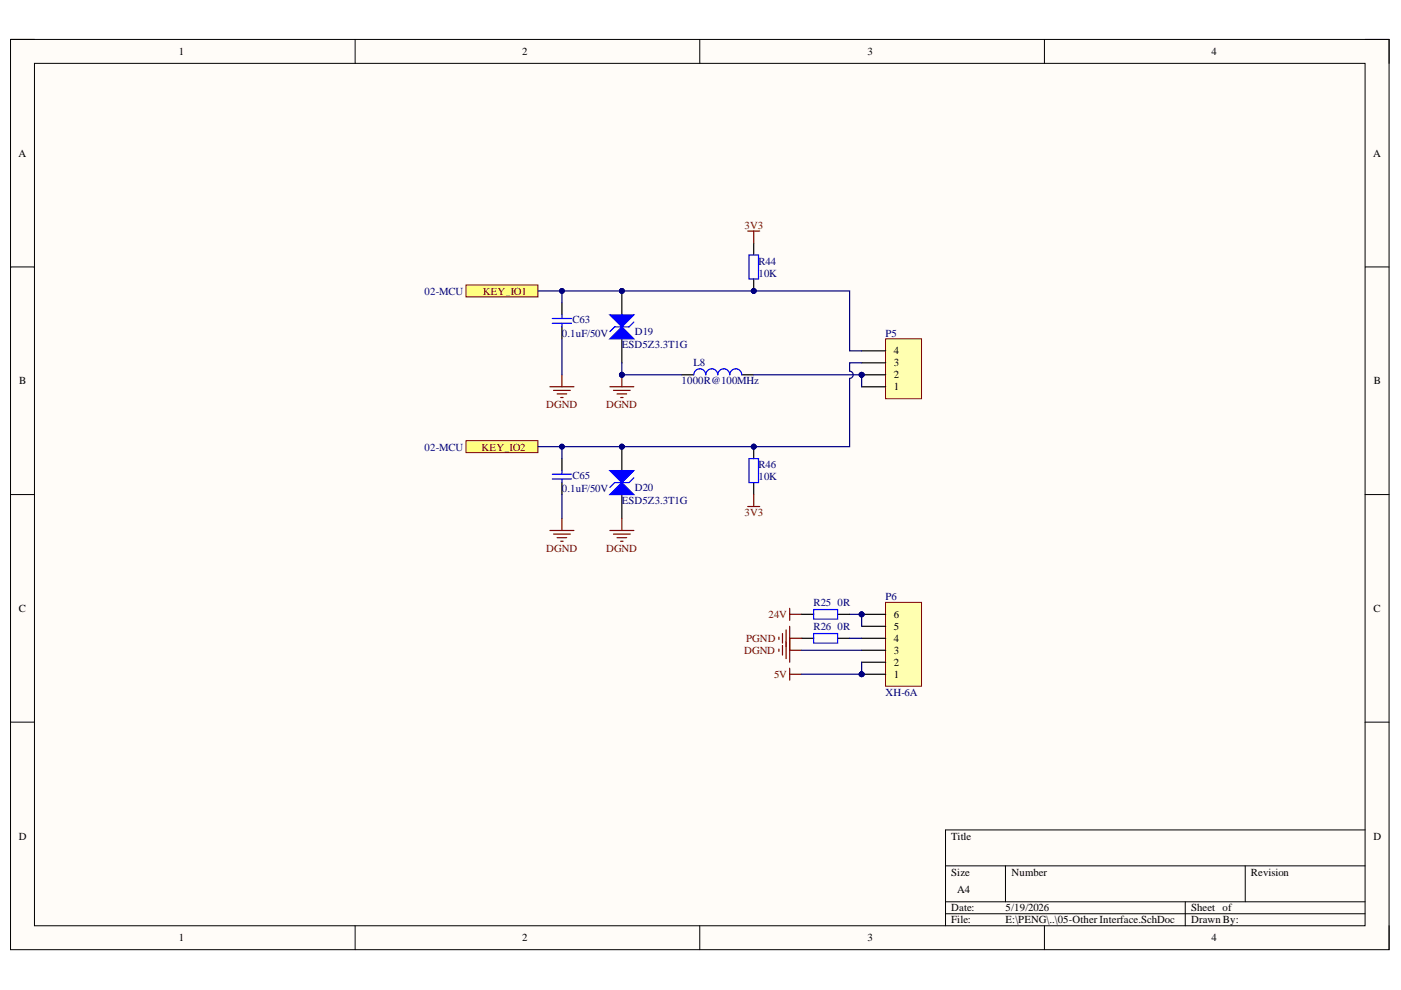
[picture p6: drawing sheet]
<svg xmlns="http://www.w3.org/2000/svg" width="297mm" height="210mm" viewBox="0 0 297 210" stroke-linecap="round" stroke-linejoin="round" font-family="sans-serif">
<defs><g id="words">
<g font-size="2.3">
<text x="37.9" y="11.7">1</text>
<text x="110.7" y="11.7">2</text>
<text x="183.9" y="11.7">3</text>
<text x="256.8" y="11.7">4</text>
<text x="3.9" y="33.3">A</text>
<text x="291.1" y="33.3">A</text>
<text x="189.5" y="77.7">3</text>
<text x="189.5" y="75.2">4</text>
<text x="4.1" y="81.5">B</text>
<text x="189.5" y="82.8">1</text>
<text x="189.5" y="80.2">2</text>
<text x="291.3" y="81.5">B</text>
<text x="4" y="129.8">C</text>
<text x="189.5" y="131">6</text>
<text x="291.2" y="129.8">C</text>
<text x="189.5" y="136.1">4</text>
<text x="189.5" y="133.6">5</text>
<text x="189.5" y="143.7">1</text>
<text x="189.5" y="141.2">2</text>
<text x="189.5" y="138.6">3</text>
<text x="4" y="178">D</text>
<text x="201.7" y="178">Title</text>
<text x="291.2" y="178">D</text>
<text x="201.7" y="185.6">Size</text>
<text x="214.5" y="185.6">Number</text>
<text x="265.2" y="185.6">Revision</text>
<text x="203" y="189.4">A4</text>
<text x="201.7" y="193.2">Date:</text>
<text x="201.7" y="195.8">File:</text>
<text x="213.2" y="193.2">5/19/2026</text>
<text x="213.2" y="195.8">E:\PENG\..\05-Other Interface.SchDoc</text>
<text x="252.5" y="193.2">Sheet of</text>
<text x="252.5" y="195.8">Drawn By:</text>
<text x="37.9" y="199.6">1</text>
<text x="110.7" y="199.6">2</text>
<text x="183.9" y="199.6">3</text>
<text x="256.8" y="199.6">4</text>
</g>
<g font-size="2.3" fill="#800000">
<text x="157.9" y="48.5">3V3</text>
<text x="102.4" y="62.5">KEY_IO1</text>
<text x="115.8" y="86.6">DGND</text>
<text x="128.5" y="86.6">DGND</text>
<text x="102.1" y="95.5">KEY_IO2</text>
<text x="157.9" y="109.5">3V3</text>
<text x="115.8" y="117.1">DGND</text>
<text x="128.5" y="117.1">DGND</text>
<text x="162.9" y="131">24V</text>
<text x="158.2" y="136.1">PGND</text>
<text x="157.8" y="138.6">DGND</text>
<text x="164.1" y="143.7">5V</text>
</g>
<g font-size="2.3" fill="#000080">
<text x="160.8" y="58.7">10K</text>
<text x="160.8" y="56.1">R44</text>
<text x="90" y="62.5">02-MCU</text>
<text x="119.1" y="71.3">0.1uF/50V</text>
<text x="121.4" y="68.6">C63</text>
<text x="134.6" y="71.1">D19</text>
<text x="187.7" y="71.3">P5</text>
<text x="131.8" y="73.9">ESD5Z3.3T1G</text>
<text x="147" y="77.7">L8</text>
<text x="144.5" y="81.5">1000R@100MHz</text>
<text x="90" y="95.5">02-MCU</text>
<text x="121.4" y="101.6">C65</text>
<text x="160.8" y="101.9">10K</text>
<text x="160.8" y="99.3">R46</text>
<text x="119.1" y="104.4">0.1uF/50V</text>
<text x="131.8" y="106.9">ESD5Z3.3T1G</text>
<text x="134.6" y="104.1">D20</text>
<text x="172.5" y="128.5">R25</text>
<text x="177.6" y="128.5">0R</text>
<text x="187.7" y="127.2">P6</text>
<text x="172.5" y="133.6">R26</text>
<text x="177.6" y="133.6">0R</text>
<text x="187.7" y="147.5">XH-6A</text>
</g>
</g></defs>
<path d="M2.2 8.4h292.3v193h-292.3z" fill-rule="evenodd" fill="#fffcf8"/>
<path d="M2.2 8.4h292.3v193h-292.3z" fill="none" stroke="#000" stroke-width=".21"/>
<path d="M7.3 13.4h282.1v182.9h-282.1z" fill-rule="evenodd" fill="#fffcf8"/>
<g fill="none" stroke="#000" stroke-width=".21">
<path d="M2.2 8.4h5.1M7.3 13.4h282.1v182.9h-282.1zM75.3 8.4v5M148.4 8.4v5M221.4 8.4v5M289.4 8.4h5.1v5M2.2 56.6h5.1M289.4 56.6h5.1M2.2 104.9h5.1M289.4 104.9h5.1M2.2 153.1h5.1M289.4 153.1h5.1"/>
<path d="M289.4 176h-88.9v20.3M75.3 196.3v5.1M148.4 196.3v5.1M200.5 183.6h88.9M200.5 191.2h88.9M200.5 193.7h88.9M213.2 183.6v7.6M221.4 196.3v5.1M251.3 191.2v5.1M264 183.6v7.6M294.5 196.3v5.1"/>
</g>
<path d="M119.1 64.2v2.6M119.1 69.3v2.5" fill="none" stroke="#000" stroke-width=".25"/>
<path d="M117.1 67.5h4.1M117.1 68.5h4.1M119.1 66.8v.7M119.1 68.5v.8" fill="none" stroke="#00f" stroke-width=".25"/>
<circle cx="159.8" cy="61.7" r=".51" fill="#000080"/>
<circle cx="159.8" cy="61.7" r=".51" fill="none" stroke="#000080" stroke-width=".21"/>
<path d="M159.8 51.5v2.6M159.8 59.1v2.6" fill="none" stroke="#000" stroke-width=".25"/>
<circle cx="159.8" cy="61.7" r=".51" fill="#000080"/>
<circle cx="159.8" cy="61.7" r=".51" fill="none" stroke="#000080" stroke-width=".21"/>
<path d="M158.8 54.1h2v5h-2z" fill="none" stroke="#00f" stroke-width=".25"/>
<path d="M158.5 49h2.6M159.8 49v2.5M119.1 79.5v2.5M116.6 82h5.1M117.4 82.8h3.5M118.1 83.5h2.1M118.9 84.3h.5" fill="none" stroke="#800000" stroke-width=".25"/>
<circle cx="131.8" cy="61.7" r=".51" fill="#000080"/>
<circle cx="131.8" cy="61.7" r=".51" fill="none" stroke="#000080" stroke-width=".21"/>
<path d="M131.8 61.7v5.1" fill="none" stroke="#000" stroke-width=".25"/>
<circle cx="131.8" cy="61.7" r=".51" fill="#000080"/>
<circle cx="131.8" cy="61.7" r=".51" fill="none" stroke="#000080" stroke-width=".21"/>
<path d="M131.8 71.8v5.1" fill="none" stroke="#000" stroke-width=".25"/>
<path d="M129.3 66.8h5.1l-2.6 2.5z" fill="#00f"/>
<path d="M129.3 66.8h5.1l-2.6 2.5zM134.4 68.3l-1 1h-3.1l-1 1" fill="none" stroke="#00f" stroke-width=".25"/>
<path d="M131.8 69.3l2.6 2.5h-5.1z" fill="#00f"/>
<path d="M131.8 69.3l2.6 2.5h-5.1z" fill="none" stroke="#00f" stroke-width=".25"/>
<path d="M131.8 79.5v2.5M129.3 82h5.1M130.1 82.8h3.5M130.8 83.5h2.1M131.6 84.3h.5" fill="none" stroke="#800000" stroke-width=".25"/>
<circle cx="131.8" cy="79.5" r=".51" fill="#000080"/>
<circle cx="131.8" cy="79.5" r=".51" fill="none" stroke="#000080" stroke-width=".21"/>
<path d="M144.6 79.5h2.5M157.3 79.5h2.5M119.1 97.2v2.6M119.1 102.3v2.6" fill="none" stroke="#000" stroke-width=".25"/>
<path d="M147.1 79.5a1.27 1.27 0 0 1 1.3-1.3 1.27 1.27 0 0 1 1.2 1.3 1.27 1.27 0 0 1 1.3-1.3 1.27 1.27 0 0 1 1.3 1.3 1.27 1.27 0 0 1 1.2-1.3 1.27 1.27 0 0 1 1.3 1.3 1.27 1.27 0 0 1 1.3-1.3 1.27 1.27 0 0 1 1.3 1.3M119.1 99.8v.7M117.1 100.5h4.1M117.1 101.6h4.1M119.1 101.6v.7" fill="none" stroke="#00f" stroke-width=".25"/>
<circle cx="159.8" cy="94.7" r=".51" fill="#000080"/>
<circle cx="159.8" cy="94.7" r=".51" fill="none" stroke="#000080" stroke-width=".21"/>
<path d="M159.8 94.7v2.5" fill="none" stroke="#000" stroke-width=".25"/>
<circle cx="159.8" cy="94.7" r=".51" fill="#000080"/>
<circle cx="159.8" cy="94.7" r=".51" fill="none" stroke="#000080" stroke-width=".21"/>
<path d="M159.8 102.3v2.6" fill="none" stroke="#000" stroke-width=".25"/>
<path d="M158.8 97.2h2v5.1h-2z" fill="none" stroke="#00f" stroke-width=".25"/>
<path d="M116.6 112.5h5.1M117.4 113.2h3.5M118.1 114h2.1M118.9 114.8h.5M119.1 109.9v2.6" fill="none" stroke="#800000" stroke-width=".25"/>
<circle cx="131.8" cy="94.7" r=".51" fill="#000080"/>
<circle cx="131.8" cy="94.7" r=".51" fill="none" stroke="#000080" stroke-width=".21"/>
<path d="M131.8 94.7v5.1" fill="none" stroke="#000" stroke-width=".25"/>
<circle cx="131.8" cy="94.7" r=".51" fill="#000080"/>
<circle cx="131.8" cy="94.7" r=".51" fill="none" stroke="#000080" stroke-width=".21"/>
<path d="M131.8 104.9v5" fill="none" stroke="#000" stroke-width=".25"/>
<path d="M129.3 99.8h5.1l-2.6 2.5z" fill="#00f"/>
<path d="M129.3 99.8h5.1l-2.6 2.5zM134.4 101.3l-1 1h-3.1l-1 1" fill="none" stroke="#00f" stroke-width=".25"/>
<path d="M131.8 102.3l2.6 2.6h-5.1z" fill="#00f"/>
<path d="M131.8 102.3l2.6 2.6h-5.1z" fill="none" stroke="#00f" stroke-width=".25"/>
<path d="M129.3 112.5h5.1M130.1 113.2h3.5M130.8 114h2.1M131.6 114.8h.5M131.8 109.9v2.6" fill="none" stroke="#800000" stroke-width=".25"/>
<path d="M98.8 60.4h15.3v2.6h-15.3z" fill-rule="evenodd" fill="#ffff80"/>
<path d="M98.8 60.4h15.3v2.6h-15.3z" fill="none" stroke="#800000" stroke-width=".21"/>
<path d="M98.8 93.4h15.3v2.6h-15.3z" fill-rule="evenodd" fill="#ffff80"/>
<path d="M98.8 93.4h15.3v2.6h-15.3z" fill="none" stroke="#800000" stroke-width=".21"/>
<path d="M158.5 107.4h2.6M159.8 104.9v2.5" fill="none" stroke="#800000" stroke-width=".25"/>
<circle cx="182.7" cy="143" r=".51" fill="#000080"/>
<circle cx="182.7" cy="143" r=".51" fill="none" stroke="#000080" stroke-width=".21"/>
<circle cx="182.7" cy="130.3" r=".51" fill="#000080"/>
<circle cx="182.7" cy="130.3" r=".51" fill="none" stroke="#000080" stroke-width=".21"/>
<path d="M187.8 127.7h7.6v17.8h-7.6z" fill-rule="evenodd" fill="#ffffb0"/>
<path d="M187.8 127.7h7.6v17.8h-7.6z" fill="none" stroke="#800000" stroke-width=".21"/>
<path d="M182.7 143h5.1" fill="none" stroke="#000" stroke-width=".25"/>
<circle cx="182.7" cy="143" r=".51" fill="#000080"/>
<circle cx="182.7" cy="143" r=".51" fill="none" stroke="#000080" stroke-width=".21"/>
<path d="M182.7 137.9h5.1M182.7 135.3h5.1M182.7 132.8h5.1M182.7 130.3h5.1M182.7 140.4h5.1" fill="none" stroke="#000" stroke-width=".25"/>
<circle cx="182.7" cy="130.3" r=".51" fill="#000080"/>
<circle cx="182.7" cy="130.3" r=".51" fill="none" stroke="#000080" stroke-width=".21"/>
<path d="M167.4 141.7v2.5M167.4 143h2.6" fill="none" stroke="#800000" stroke-width=".25"/>
<circle cx="182.7" cy="79.5" r=".51" fill="#000080"/>
<circle cx="182.7" cy="79.5" r=".51" fill="none" stroke="#000080" stroke-width=".21"/>
<path d="M187.8 71.8h7.6v12.7h-7.6z" fill-rule="evenodd" fill="#ffffb0"/>
<path d="M187.8 71.8h7.6v12.7h-7.6z" fill="none" stroke="#800000" stroke-width=".21"/>
<path d="M182.7 79.5h5.1M182.7 82h5.1" fill="none" stroke="#000" stroke-width=".25"/>
<circle cx="182.7" cy="79.5" r=".51" fill="#000080"/>
<circle cx="182.7" cy="79.5" r=".51" fill="none" stroke="#000080" stroke-width=".21"/>
<path d="M182.7 76.9h5.1M182.7 74.4h5.1" fill="none" stroke="#000" stroke-width=".25"/>
<path d="M165.1 137.6v.5M165.9 136.9v2M166.7 136.1v3.5M167.4 129v2.5M167.4 135.3v5.1M167.4 137.9h2.6M167.4 130.2h2.6" fill="none" stroke="#800000" stroke-width=".25"/>
<path d="M114.1 61.7h5M119.1 71.8v7.7M119.1 104.9v5" fill="none" stroke="#000080" stroke-width=".25"/>
<circle cx="119.1" cy="61.7" r=".51" fill="#000080"/>
<circle cx="119.1" cy="61.7" r=".51" fill="none" stroke="#000080" stroke-width=".21"/>
<path d="M119.1 64.2v-2.5h61v12.7h2.6" fill="none" stroke="#000080" stroke-width=".25"/>
<circle cx="119.1" cy="61.7" r=".51" fill="#000080"/>
<circle cx="119.1" cy="61.7" r=".51" fill="none" stroke="#000080" stroke-width=".21"/>
<circle cx="131.8" cy="61.7" r=".51" fill="#000080"/>
<circle cx="131.8" cy="61.7" r=".51" fill="none" stroke="#000080" stroke-width=".21"/>
<circle cx="159.8" cy="61.7" r=".51" fill="#000080"/>
<circle cx="159.8" cy="61.7" r=".51" fill="none" stroke="#000080" stroke-width=".21"/>
<path d="M119.1 94.7v2.5" fill="none" stroke="#000080" stroke-width=".25"/>
<circle cx="119.1" cy="94.7" r=".51" fill="#000080"/>
<circle cx="119.1" cy="94.7" r=".51" fill="none" stroke="#000080" stroke-width=".21"/>
<path d="M131.8 79.5h12.8" fill="none" stroke="#000080" stroke-width=".25"/>
<circle cx="131.8" cy="79.5" r=".51" fill="#000080"/>
<circle cx="131.8" cy="79.5" r=".51" fill="none" stroke="#000080" stroke-width=".21"/>
<path d="M159.8 79.5h22.9" fill="none" stroke="#000080" stroke-width=".25"/>
<circle cx="182.7" cy="79.5" r=".51" fill="#000080"/>
<circle cx="182.7" cy="79.5" r=".51" fill="none" stroke="#000080" stroke-width=".21"/>
<path d="M182.7 76.9h-2.6v1.8a.76 .76 0 0 1 .8 .8 .76 .76 0 0 1-.8 .7v14.5h-66" fill="none" stroke="#000080" stroke-width=".25"/>
<circle cx="119.1" cy="94.7" r=".51" fill="#000080"/>
<circle cx="119.1" cy="94.7" r=".51" fill="none" stroke="#000080" stroke-width=".21"/>
<circle cx="131.8" cy="94.7" r=".51" fill="#000080"/>
<circle cx="131.8" cy="94.7" r=".51" fill="none" stroke="#000080" stroke-width=".21"/>
<circle cx="159.8" cy="94.7" r=".51" fill="#000080"/>
<circle cx="159.8" cy="94.7" r=".51" fill="none" stroke="#000080" stroke-width=".21"/>
<path d="M131.8 76.9v2.6" fill="none" stroke="#000080" stroke-width=".25"/>
<circle cx="131.8" cy="79.5" r=".51" fill="#000080"/>
<circle cx="131.8" cy="79.5" r=".51" fill="none" stroke="#000080" stroke-width=".21"/>
<path d="M182.7 79.5v2.5" fill="none" stroke="#000080" stroke-width=".25"/>
<circle cx="182.7" cy="79.5" r=".51" fill="#000080"/>
<circle cx="182.7" cy="79.5" r=".51" fill="none" stroke="#000080" stroke-width=".21"/>
<path d="M182.7 140.4v2.6" fill="none" stroke="#000080" stroke-width=".25"/>
<circle cx="182.7" cy="143" r=".51" fill="#000080"/>
<circle cx="182.7" cy="143" r=".51" fill="none" stroke="#000080" stroke-width=".21"/>
<path d="M170 143h12.7" fill="none" stroke="#000080" stroke-width=".25"/>
<circle cx="182.7" cy="143" r=".51" fill="#000080"/>
<circle cx="182.7" cy="143" r=".51" fill="none" stroke="#000080" stroke-width=".21"/>
<path d="M170 137.9h12.7M180.1 130.3h2.6v2.5" fill="none" stroke="#000080" stroke-width=".25"/>
<circle cx="182.7" cy="130.3" r=".51" fill="#000080"/>
<circle cx="182.7" cy="130.3" r=".51" fill="none" stroke="#000080" stroke-width=".21"/>
<path d="M170 130.2h2.5M170 135.3h2.5M177.6 130.3h2.5M177.6 135.3h2.5" fill="none" stroke="#000" stroke-width=".25"/>
<path d="M172.5 129.2h5.1v2.1h-5.1zM172.5 134.3h5.1v2.1h-5.1z" fill="none" stroke="#00f" stroke-width=".25"/>
<path d="M165.1 135.1v.5M165.9 134.3v2M166.7 133.6v3.5M167.4 132.8v5.1M167.4 135.3h2.6" fill="none" stroke="#800000" stroke-width=".25"/>
<path d="M180.1 135.3h2.6" fill="none" stroke="#000080" stroke-width=".25"/>
<use href="#words"/>
</svg>
